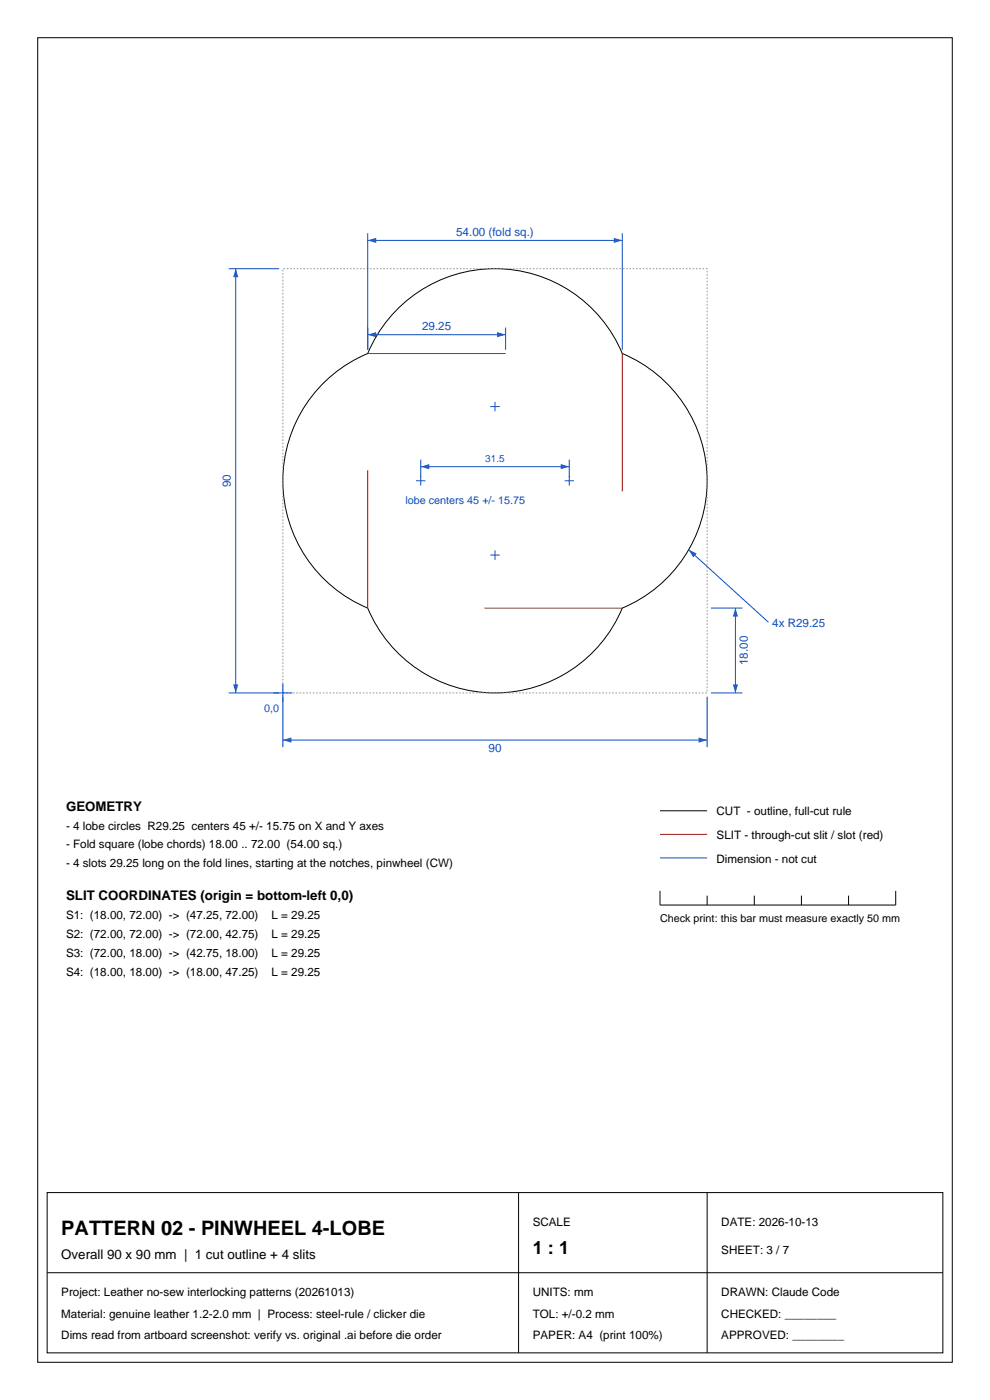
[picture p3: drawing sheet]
<svg xmlns="http://www.w3.org/2000/svg" width="210mm" height="297mm" viewBox="0 0 210 297" stroke-linecap="round" stroke-linejoin="round" font-family="sans-serif">
<defs><g id="words">
<text font-size="4.2" x="13" y="262">PATTERN 02 - PINWHEEL 4-LOBE</text>
<text font-size="3.9" x="113" y="266">1 : 1</text>
<g font-size="2.8">
<text x="14" y="172">GEOMETRY</text>
<text x="14" y="191">SLIT COORDINATES (origin = bottom-left 0,0)</text>
<text x="13" y="267">Overall 90 x 90 mm | 1 cut outline + 4 slits</text>
</g>
<g font-size="2.5" fill="#0d4dbf">
<text x="96.8" y="50">54.00 (fold sq.)</text>
<text x="89.5" y="70">29.25</text>
<text x="49" y="103.4" transform="rotate(-90 49 103.4)">90</text>
<text x="163.8" y="133">4x R29.25</text>
<text x="158.6" y="141.1" transform="rotate(-90 158.6 141.1)">18.00</text>
<text x="103.6" y="159.6">90</text>
</g>
<g font-size="2.5">
<text x="152" y="173">CUT - outline, full-cut rule</text>
<text x="14" y="176">- 4 lobe circles R29.25 centers 45 +/- 15.75 on X and Y axes</text>
<text x="152" y="178">SLIT - through-cut slit / slot (red)</text>
<text x="14" y="180">- Fold square (lobe chords) 18.00 .. 72.00 (54.00 sq.)</text>
<text x="14" y="184">- 4 slots 29.25 long on the fold lines, starting at the notches, pinwheel (CW)</text>
<text x="152" y="183">Dimension - not cut</text>
<text x="14" y="195">S1: (18.00, 72.00) -&gt; (47.25, 72.00)</text>
<text x="57.6" y="195">L = 29.25</text>
<text x="14" y="199">S2: (72.00, 72.00) -&gt; (72.00, 42.75)</text>
<text x="14" y="203">S3: (72.00, 18.00) -&gt; (42.75, 18.00)</text>
<text x="57.6" y="199">L = 29.25</text>
<text x="57.6" y="203">L = 29.25</text>
<text x="14" y="207">S4: (18.00, 18.00) -&gt; (18.00, 47.25)</text>
<text x="57.6" y="207">L = 29.25</text>
<text x="113" y="260">SCALE</text>
<text x="153" y="260">DATE: 2026-10-13</text>
<text x="153" y="266">SHEET: 3 / 7</text>
<text x="13" y="275">Project: Leather no-sew interlocking patterns (20261013)</text>
<text x="113" y="275">UNITS: mm</text>
<text x="153" y="275">DRAWN: Claude Code</text>
<text x="13" y="279.5">Material: genuine leather 1.2-2.0 mm | Process: steel-rule / clicker die</text>
<text x="113" y="279.5">TOL: +/-0.2 mm</text>
<text x="153" y="279.5">CHECKED: ________</text>
<text x="13" y="284">Dims read from artboard screenshot: verify vs. original .ai before die order</text>
<text x="113" y="284">PAPER: A4 (print 100%)</text>
<text x="153" y="284">APPROVED: ________</text>
</g>
<g font-size="2.3" fill="#0d4dbf">
<text x="86" y="107">lobe centers 45 +/- 15.75</text>
<text x="56" y="151">0,0</text>
</g>
<text font-size="2.3" x="140" y="195.5">Check print: this bar must measure exactly 50 mm</text>
<text font-size="2.1" fill="#0d4dbf" x="102.9" y="98">31.5</text>
</g></defs>
<path d="M8 8h194v281h-194zM68.9 81a29.2 29.2 0 0 1 9.1-6 29.2 29.2 0 0 1 27-18 29.2 29.2 0 0 1 27 18 29.2 29.2 0 0 1 18 27 29.2 29.2 0 0 1-18 27 29.2 29.2 0 0 1-27 18 29.2 29.2 0 0 1-27-18 29.2 29.2 0 0 1-9.1-48zM10 253h190v34h-190zM110 253v34M150 253v34M10 270h190" fill="none" stroke="#000" stroke-width=".21"/>
<path d="M78 75h29.2M132 75v29.2M78 99.7v29.3M102.7 129h29.3" fill="none" stroke="#e60000" stroke-width=".21"/>
<path d="M60 57h90v90h-90z" fill="none" stroke="#999" stroke-width=".21" stroke-dasharray=".4 .4" stroke-linecap="butt"/>
<path d="M60 147.8v10.7M60 157h90M150 147.8v10.7" fill="none" stroke="#0d4dbf" stroke-width=".21"/>
<g fill="#0d4dbf">
<path d="M60 157l1.8-.5v1z"/>
<path d="M148.2 156.5l1.8 .5-1.8 .5z"/>
</g>
<path d="M48.5 57h10.7M50 57v90M48.5 147h10.7" fill="none" stroke="#0d4dbf" stroke-width=".21"/>
<g fill="#0d4dbf">
<path d="M49.5 145.2h1l-.5 1.8z"/>
<path d="M50 57l.5 1.8h-1z"/>
</g>
<path d="M104 86.2h2M105 85.3v2M88.3 102h2M89.2 101v2M104 117.8h2M105 116.8v1.9M119.7 102h2M120.8 101v2M146.1 116.6l16.9 15.4M58 147h4M60 145v4" fill="none" stroke="#0d4dbf" stroke-width=".21"/>
<path d="M146.1 116.6l1.7 .8-.7 .8z" fill="#0d4dbf"/>
<path d="M78 49.5v24.7M78 51h54M132 49.5v24.7" fill="none" stroke="#0d4dbf" stroke-width=".21"/>
<g fill="#0d4dbf">
<path d="M78 51l1.8-.5v1z"/>
<path d="M130.2 50.5l1.8 .5-1.8 .5z"/>
</g>
<path d="M78 69.5v4.7M78 71h29.2M107.2 69.5v4.7" fill="none" stroke="#0d4dbf" stroke-width=".21"/>
<g fill="#0d4dbf">
<path d="M78 71l1.8-.5v1z"/>
<path d="M105.5 70.5l1.7 .5-1.7 .5z"/>
</g>
<path d="M150.8 129h6.7M156 129v18M150.8 147h6.7" fill="none" stroke="#0d4dbf" stroke-width=".21"/>
<g fill="#0d4dbf">
<path d="M155.5 145.2h1l-.5 1.8z"/>
<path d="M156 129l.5 1.8h-1z"/>
</g>
<path d="M89.2 97.5v3.7M89.2 99h31.6M120.8 97.5v3.7" fill="none" stroke="#0d4dbf" stroke-width=".21"/>
<g fill="#0d4dbf">
<path d="M89.2 99l1.9-.5v1z"/>
<path d="M118.9 98.5l1.9 .5-1.9 .5z"/>
</g>
<path d="M140 172h10M140 189v3h50v-3M150 190v2M160 190v2M170 190v2M180 190v2" fill="none" stroke="#000" stroke-width=".21"/>
<path d="M140 177h10" fill="none" stroke="#e60000" stroke-width=".21"/>
<path d="M140 182h10" fill="none" stroke="#0d4dbf" stroke-width=".21"/>
<use href="#words"/>
</svg>
